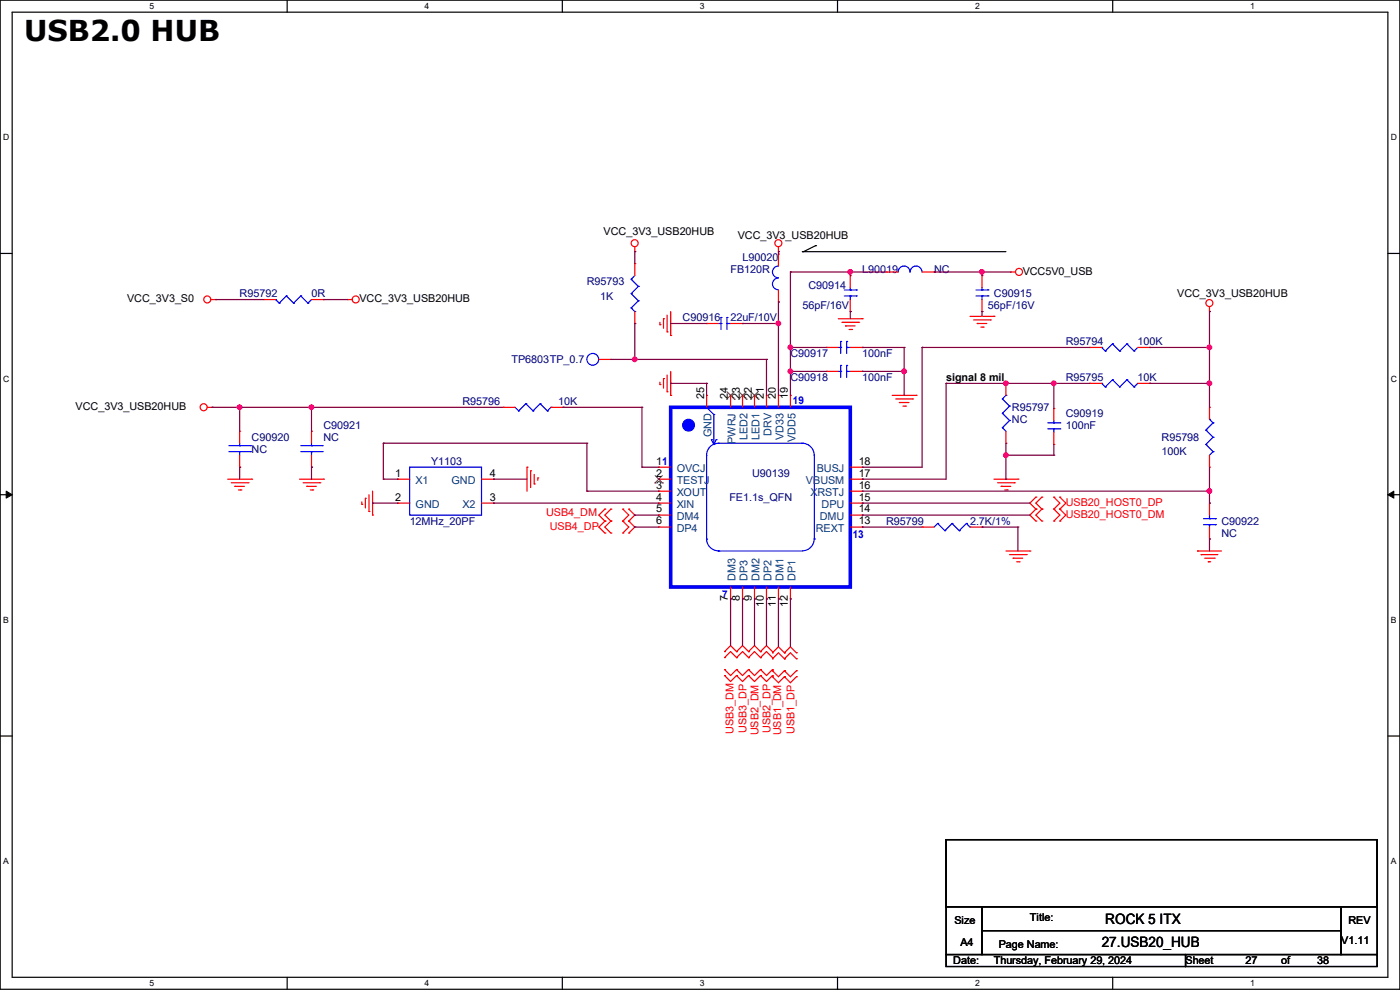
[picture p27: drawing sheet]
<svg xmlns="http://www.w3.org/2000/svg" width="297mm" height="210mm" viewBox="0 0 297 210" stroke-linecap="round" stroke-linejoin="round" font-family="sans-serif">
<defs><g id="words">
<text font-size="6.1" x="5.1" y="8.7">USB2.0 HUB</text>
<g font-size="3">
<text x="234.5" y="196.1">ROCK 5 IIITX</text>
<text x="234.5" y="196.1">ROCK 5 TX</text>
<text x="233.7" y="200.9">27.USB20_HUB</text>
</g>
<g font-size="2.3">
<text x="128.1" y="49.9">VCC_3V3_USB20HUB</text>
<text x="156.5" y="50.6">VCC_3V3_USB20HUB</text>
<text x="217" y="58.3">VCC5V0_USB</text>
<text x="27" y="64.1">VCC_3V3_S0</text>
<text x="76.2" y="64.1">VCC_3V3_USB20HUB</text>
<text x="249.7" y="63.1">VCC_3V3_USB20HUB</text>
<text x="200.7" y="80.9">signal 8 mil</text>
<text x="16" y="87">VCC_3V3_USB20HUB</text>
<text x="149.4" y="84.6" transform="rotate(-90 149.4 84.6)">25</text>
<text x="154.4" y="84.6" transform="rotate(-90 154.4 84.6)">24</text>
<text x="157" y="84.6" transform="rotate(-90 157 84.6)">23</text>
<text x="159.5" y="84.6" transform="rotate(-90 159.5 84.6)">22</text>
<text x="162.1" y="84.6" transform="rotate(-90 162.1 84.6)">21</text>
<text x="164.6" y="84.6" transform="rotate(-90 164.6 84.6)">20</text>
<text x="167.1" y="84.6" transform="rotate(-90 167.1 84.6)">19</text>
<text x="83.9" y="101.1">1</text>
<text x="103.9" y="101.1">4</text>
<text x="139.2" y="101.1">2</text>
<text x="139.2" y="98.6">11</text>
<text x="182.2" y="101.1">17</text>
<text x="182.2" y="98.6">18</text>
<text x="83.9" y="106.2">2</text>
<text x="103.9" y="106.2">3</text>
<text x="139.2" y="103.6">3</text>
<text x="139.2" y="106.2">4</text>
<text x="182.2" y="106.2">15</text>
<text x="182.2" y="103.6">16</text>
<text x="139.2" y="108.7">5</text>
<text x="139.2" y="111.3">6</text>
<text x="182.2" y="111.3">13</text>
<text x="182.2" y="108.7">14</text>
<text x="154.4" y="127.6" transform="rotate(-90 154.4 127.6)">7</text>
<text x="157" y="127.6" transform="rotate(-90 157 127.6)">8</text>
<text x="159.5" y="127.6" transform="rotate(-90 159.5 127.6)">9</text>
<text x="162.1" y="128.8" transform="rotate(-90 162.1 128.8)">10</text>
<text x="164.6" y="128.8" transform="rotate(-90 164.6 128.8)">11</text>
<text x="167.1" y="128.8" transform="rotate(-90 167.1 128.8)">12</text>
<text x="202.5" y="195.9">Size</text>
<text x="218.5" y="195.4">Title:</text>
<text x="286" y="195.9">REV</text>
<text x="203.8" y="200.7">A4</text>
<text x="211.9" y="201">Page Name:</text>
<text x="284.5" y="200.2">V1.11</text>
<text x="202.2" y="204.6">Date:</text>
<text x="210.9" y="204.6">Thursday, February 29, 2024</text>
<text x="251.5" y="204.6">Sheet</text>
<text x="264.2" y="204.6">27</text>
<text x="271.8" y="204.6">of</text>
<text x="279.4" y="204.6">38</text>
</g>
<g font-size="2.3" fill="#000080">
<text x="155" y="58">FB120R</text>
<text x="157.5" y="55.5">L90020</text>
<text x="182.9" y="58">L90019</text>
<text x="198.2" y="58">NC</text>
<text x="50.8" y="63.1">R95792</text>
<text x="66.1" y="63.1">0R</text>
<text x="124.5" y="60.5">R95793</text>
<text x="127.3" y="63.6">1K</text>
<text x="170.2" y="65.6">56pF/16V</text>
<text x="171.5" y="61.3">C90914</text>
<text x="209.6" y="65.6">56pF/16V</text>
<text x="210.9" y="63.1">C90915</text>
<text x="144.8" y="68.2">C90916</text>
<text x="155" y="68.2">22uF/10V</text>
<text x="108.5" y="77">TP6803TP_0.7</text>
<text x="167.7" y="75.8">C90917</text>
<text x="182.9" y="75.8">100nF</text>
<text x="226.1" y="73.2">R95794</text>
<text x="241.3" y="73.2">100K</text>
<text x="167.7" y="80.9">C90918</text>
<text x="182.9" y="80.9">100nF</text>
<text x="226.1" y="80.9">R95795</text>
<text x="241.3" y="80.9">10K</text>
<text x="98.1" y="85.9">R95796</text>
<text x="118.4" y="85.9">10K</text>
<text x="214.7" y="87.2">R95797</text>
<text x="214.7" y="89.7">NC</text>
<text x="226.1" y="88.5">C90919</text>
<text x="53.4" y="93.6">C90920</text>
<text x="68.6" y="91">C90921</text>
<text x="68.6" y="93.6">NC</text>
<text x="226.1" y="91">100nF</text>
<text x="246.4" y="93.6">R95798</text>
<text x="53.4" y="96.1">NC</text>
<text x="91.5" y="98.6">Y1103</text>
<text x="159.6" y="101.2">U90139</text>
<text x="246.4" y="96.6">100K</text>
<text x="154.7" y="106.3">FE1.1s_QFN</text>
<text x="86.9" y="111.3">12MHz_20PF</text>
<text x="188" y="111.3">R95799</text>
<text x="205.8" y="111.3">2.7K/1%</text>
<text x="259.1" y="111.3">C90922</text>
<text x="259.1" y="113.9">NC</text>
</g>
<g font-size="2.3" fill="#00f">
<text x="168.2" y="85.7">19</text>
<text x="180.9" y="114.2">13</text>
<text x="153.2" y="126.9">7</text>
</g>
<g font-size="2.3" fill="#004080">
<text x="151" y="92.8" transform="rotate(-90 151 92.8)">GND</text>
<text x="156" y="94.1" transform="rotate(-90 156 94.1)">PWRJ</text>
<text x="158.6" y="93.4" transform="rotate(-90 158.6 93.4)">LED2</text>
<text x="161.1" y="93.4" transform="rotate(-90 161.1 93.4)">LED1</text>
<text x="163.7" y="92.5" transform="rotate(-90 163.7 92.5)">DRV</text>
<text x="166.2" y="93.4" transform="rotate(-90 166.2 93.4)">VD33</text>
<text x="168.7" y="93.8" transform="rotate(-90 168.7 93.8)">VDD5</text>
<text x="143.6" y="100.2">OVCJ</text>
<text x="173.3" y="100.2">BUSJ</text>
<text x="88.2" y="102.7">X1</text>
<text x="88.2" y="107.8">GND</text>
<text x="95.8" y="102.7">GND</text>
<text x="98.1" y="107.8">X2</text>
<text x="143.6" y="102.7">TESTJ</text>
<text x="143.6" y="105.2">XOUT</text>
<text x="143.6" y="107.8">XIN</text>
<text x="171" y="102.7">VBUSM</text>
<text x="171.9" y="105.2">XRSTJ</text>
<text x="174.3" y="107.8">DPU</text>
<text x="143.6" y="110.3">DM4</text>
<text x="143.6" y="112.9">DP4</text>
<text x="173.1" y="112.9">REXT</text>
<text x="173.9" y="110.3">DMU</text>
<text x="156" y="123.2" transform="rotate(-90 156 123.2)">DM3</text>
<text x="158.6" y="123.2" transform="rotate(-90 158.6 123.2)">DP3</text>
<text x="161.1" y="123.2" transform="rotate(-90 161.1 123.2)">DM2</text>
<text x="163.7" y="123.2" transform="rotate(-90 163.7 123.2)">DP2</text>
<text x="166.2" y="123.2" transform="rotate(-90 166.2 123.2)">DM1</text>
<text x="168.7" y="123.2" transform="rotate(-90 168.7 123.2)">DP1</text>
</g>
<g font-size="2.3" fill="#f00">
<text x="226.1" y="107.3">USB20_HOST0_DP</text>
<text x="115.9" y="109.6">USB4_DM</text>
<text x="116.6" y="112.4">USB4_DP</text>
<text x="226.1" y="109.8">USB20_HOST0_DM</text>
<text x="155.6" y="155.7" transform="rotate(-90 155.6 155.7)">USB3_DM</text>
<text x="158.4" y="155.5" transform="rotate(-90 158.4 155.5)">USB3_DP</text>
<text x="160.9" y="156" transform="rotate(-90 160.9 156)">USB2_DM</text>
<text x="163.4" y="155.5" transform="rotate(-90 163.4 155.5)">USB2_DP</text>
<text x="165.7" y="156" transform="rotate(-90 165.7 156)">USB1_DM</text>
<text x="168.5" y="155.7" transform="rotate(-90 168.5 155.7)">USB1_DP</text>
</g>
<g font-size="1.8">
<text x="31.7" y="1.9">5</text>
<text x="90.1" y="1.9">4</text>
<text x="148.5" y="1.9">3</text>
<text x="206.8" y="1.9">2</text>
<text x="265.2" y="1.9">1</text>
<text x=".7" y="29.8">D</text>
<text x="295.1" y="29.8">D</text>
<text x=".7" y="80.9">C</text>
<text x="295.1" y="80.9">C</text>
<text x=".7" y="132.1">B</text>
<text x="295.1" y="132.1">B</text>
<text x=".7" y="183.3">A</text>
<text x="295.1" y="183.3">A</text>
<text x="31.7" y="209.2">5</text>
<text x="90.1" y="209.2">4</text>
<text x="148.5" y="209.2">3</text>
<text x="206.8" y="209.2">2</text>
<text x="265.2" y="209.2">1</text>
</g>
</g></defs>
<g fill="none" stroke="#000" stroke-width=".25">
<path d="M0 0h297v209.8h-297zM2.6 2.6h291.8v204.7h-291.8zM60.9 0v2.6M119.3 0v2.6M177.7 0v2.6M236.1 0v2.6M0 53.8h2.6M170.2 53.4h.1M170.2 53.4h43.2M173 52.1h.1M173 52.1l-2.5 1.3M294.4 53.8h2.6"/>
<path d="M0 104.9h2.6M294.4 104.9h2.6M0 156.1h2.6M294.4 156.1h2.6M200.7 178.1h91.4v14.2h-91.4zM200.7 192.3h7.6v10.2h-7.6zM208.3 192.3h76.2v5.1h-76.2zM208.3 197.4h76.2v5.1h-76.2zM284.5 192.3h7.6v10.2h-7.6zM60.9 207.3v2.5M119.3 207.3v2.5M177.7 207.3v2.5"/>
<path d="M200.7 202.5h50.8v2.5h-50.8zM236.1 207.3v2.5M251.5 202.5h40.6v2.5h-40.6z"/>
</g>
<path d="M1.3 104.2l1.3 .7-1.3 .8zM294.4 104.9l1.3-.7v1.5z" fill="#000"/>
<path d="M1.3 104.2l1.3 .7-1.3 .8zM294.4 104.9l1.3-.7v1.5z" fill="none" stroke="#000" stroke-width=".21"/>
<g fill="none" stroke="#f00" stroke-width=".25">
<path d="M134.7 53.4h.1M134.7 52.4v1M165.1 53.4h.1M165.1 52.4v1M214.4 57.7h.1M214.4 57.7h1M44.7 63.5h1.1M45.8 63.5h.1M73.7 63.5h.1M73.7 63.5h1M127 76.2h2.6M129.6 76.2h.1"/>
<path d="M140 68.9h.1M140 68.4v.5M140.8 67.6h.1M140.8 67.6v2M141.5 70.4h.1M141.5 66.8v3.6M141.5 79.5v3.6M142.3 71.2h.1M142.3 66.1v5.1M142.3 78.8v5.1M175.3 73.7h.1M175.3 73.7h2.5"/>
<path d="M177.8 67.6h5.1M178.6 68.4h3.6M179.4 69.1h.1M179.4 69.1h2M180.1 69.9h.5M180.4 73.7h2.5M180.6 69.9h.1M182.2 68.4h.1M182.9 67.6h.1M182.9 73.7h.1M205.8 67.1h5.1M206.5 67.9h3.6"/>
<path d="M207.3 68.6h.1M207.3 68.6h2M208.1 69.4h.5M208.6 69.4h.1M210.1 67.9h.1M210.9 67.1h.1M256.6 66.1h.1M256.6 65.1v1M44 86.4h1M45 86.4h.1M111.8 99.1h.1M111.8 99.1v5.1"/>
<path d="M112.6 99.9h.1M112.6 99.9v3.5M140 81.6h.1M140 81.1v.5M140.8 80.3h.1M140.8 80.3v2M141.5 83.1h.1M142.3 83.9h.1M189.3 83.9h5.1M190 84.6h3.6M190.8 85.4h.1M190.8 85.4h2"/>
<path d="M191.6 86.1h.5M192.1 86.1h.1M193.6 84.6h.1M194.4 83.9h.1M231.2 81.3h.1M231.2 81.3h2.5M241.3 81.3h2.6M243.9 81.3h.1M48.3 101.6h5.1M49.1 102.4h3.5M49.8 103.2h.1M49.8 103.2h2.1"/>
<path d="M50.6 103.9h.5M51.1 103.9h.1M52.6 102.4h.1M53.4 101.6h.1M63.5 101.6h5.1M64.3 102.4h3.6M65.1 103.2h.1M65.1 103.2h2M65.8 103.9h.5M66.3 103.9h.1M67.9 102.4h.1M68.6 101.6h.1"/>
<path d="M76.8 107h.1M76.8 106.5v.5M77.5 105.7h.1M77.5 105.7v2M78.3 108.5h.1M78.3 104.9v3.6M79 109.3h.1M79 104.2v5.1M84.4 101.6h.1M84.4 106.7h.1M84.4 101.6h2.5M84.4 106.7h2.5"/>
<path d="M102.2 101.6h2.5M102.2 106.7h2.5M104.7 106.7h.1M104.7 101.6h.1M113.3 102.7h.1M113.3 100.6v2.1M114.1 101.4h.1M114.1 101.4v.5M128.3 108h.1M128.3 110.5h.1M128.3 113.1h.1M128.3 108l-1.3 1.3 1.3 1.2"/>
<path d="M128.3 110.5l-1.3 1.3 1.3 1.3M129.6 108h.1M129.6 110.5h.1M129.6 113.1h.1M129.6 108l-1.3 1.3 1.3 1.2M129.6 110.5l-1.3 1.3 1.3 1.3M132.1 108h.1M132.1 110.5h.1M132.1 113.1h.1M132.1 108l1.3 1.3-1.3 1.2M132.1 110.5l1.3 1.3-1.3 1.3M133.4 110.5h.1"/>
<path d="M133.4 108h.1M133.4 113.1h.1M133.4 108l1.3 1.3-1.3 1.2M133.4 110.5l1.3 1.3-1.3 1.3M195.6 111.8h.1M195.6 111.8h2.6M205.8 111.8h2.5M208.3 111.8h.1M210.9 101.6h5M211.6 102.4h3.6M212.4 103.2h.1M212.4 103.2h2"/>
<path d="M213.1 103.9h.6M213.4 116.9h5.1M213.7 103.9h.1M214.2 117.6h3.5M214.9 118.4h.1M214.9 118.4h2.1M215.2 102.4h.1M215.7 119.2h.5M215.9 101.6h.1M216.2 119.2h.1M217.7 117.6h.1M218.5 116.9h.1"/>
<path d="M219.8 105.5h.1M219.8 108h.1M219.8 110.5h.1M219.8 105.5l-1.3 1.2 1.3 1.3M219.8 108l-1.3 1.3 1.3 1.2M221 108h.1M221 105.5h.1M221 110.5h.1M221 105.5l-1.2 1.2 1.2 1.3M221 108l-1.2 1.3 1.2 1.2M223.6 108h.1M223.6 105.5h.1"/>
<path d="M223.6 110.5h.1M223.6 105.5l1.2 1.2-1.2 1.3M223.6 108l1.2 1.3-1.2 1.2M224.8 108h.1M224.8 105.5h.1M224.8 110.5h.1M224.8 105.5l1.3 1.2-1.3 1.3M224.8 108l1.3 1.3-1.3 1.2M254 116.9h.1M254 116.9h5.1M254.8 117.6h.1M254.8 117.6h3.6"/>
<path d="M255.6 118.4h2M256.3 119.2h.1M256.3 119.2h.5M257.6 118.4h.1M153.7 138.2h.1M153.7 139.5h.1M153.7 138.2l1.3-1.3 1.3 1.3M153.7 139.5l1.3-1.3 1.3 1.3M156.3 138.2h.1M156.3 139.5h.1M156.3 138.2l1.2-1.3 1.3 1.3M156.3 139.5l1.2-1.3 1.3 1.3"/>
<path d="M158.8 138.2h.1M158.8 139.5h.1M158.8 139.5l1.3-1.3 1.2 1.3M158.8 138.2l1.3-1.3 1.2 1.3M161.3 138.2h.1M161.3 139.5h.1M161.3 138.2l1.3-1.3 1.3 1.3M161.3 139.5l1.3-1.3 1.3 1.3M163.9 138.2h.1M163.9 139.5h.1M163.9 138.5h.1M163.9 139.7h.1"/>
<path d="M163.9 138.5l1.2-1.3 1.3 1.3M163.9 139.7l1.2-1.2 1.3 1.2M166.4 138.5h.1M166.4 139.7h.1M166.4 138.5l1.3-1.3 1.3 1.3M166.4 139.7l1.3-1.2 1.3 1.2M169 138.5h.1M169 139.7h.1M153.7 143.3h.1M153.7 142h.1M153.7 143.3l1.3 1.3 1.3-1.3M153.7 142l1.3 1.3 1.3-1.3"/>
<path d="M156.3 143.3h.1M156.3 142h.1M156.3 143.3l1.2 1.3 1.3-1.3M156.3 142l1.2 1.3 1.3-1.3M158.8 143.3h.1M158.8 142h.1M158.8 142l1.3 1.3 1.2-1.3M158.8 143.3l1.3 1.3 1.2-1.3M161.3 143.3h.1M161.3 142h.1M161.3 143.3l1.3 1.3 1.3-1.3M161.3 142l1.3 1.3 1.3-1.3"/>
<path d="M163.9 143.3h.1M163.9 142h.1M163.9 143.6h.1M163.9 142.3h.1M163.9 143.6l1.2 1.2 1.3-1.2M163.9 142.3l1.2 1.3 1.3-1.3M166.4 143.6h.1M166.4 142.3h.1M166.4 143.6l1.3 1.2 1.3-1.2M166.4 142.3l1.3 1.3 1.3-1.3M169 143.6h.1M169 142.3h.1"/>
<circle cx="134.6" cy="51.6" r=".74"/>
<circle cx="165.1" cy="51.6" r=".74"/>
<circle cx="216.2" cy="57.7" r=".74"/>
<circle cx="44" cy="63.5" r=".74"/>
<circle cx="75.5" cy="63.5" r=".74"/>
<circle cx="256.6" cy="64.3" r=".74"/>
<circle cx="43.2" cy="86.4" r=".74"/>
</g>
<g fill="none" stroke="#00f" stroke-width=".25">
<path d="M177.8 73.7h.6M178.4 73.7h.1M178.4 72.4h.1M178.4 72.4v2.6M179.6 73.7h.1M179.6 72.4h.1M179.6 73.7h.8M179.6 72.4v2.6M86.9 99.1h15.3v10.2h-15.3zM233.7 81.3h.1M233.7 81.3l.8 .8M234.5 82.1h.1"/>
<path d="M236 80.6h.1M236 80.6l1.5 1.5M236 80.6l-1.5 1.5M237.5 82.1h.1M239.1 80.6h.1M239.1 80.6l1.5 1.5M239.1 80.6l-1.6 1.5M240.6 82.1h.1M241.3 81.3l-.7 .8M198.9 111h.1M198.9 111l-.7 .8M198.9 111l1.5 1.6"/>
<path d="M200.4 112.6h.1M202 111h.1M202 111l-1.6 1.6M202 111l1.5 1.6M203.5 112.6h.1M205 111h.1M205 111l-1.5 1.6M205 111l.8 .8M205.8 111.8h.1"/>
<circle cx="125.8" cy="76.2" r="1.25"/>
</g>
<path d="M142.3 86.4h38.1v38.1h-38.1z" fill="none" stroke="#00f" stroke-width=".76"/>
<circle cx="146.1" cy="90.2" r="1.25" fill="#00f"/>
<g fill="none" stroke="#00f" stroke-width=".25">
<path d="M133.9 59.2h.1M133.9 59.2l1.5 1.5M134.7 58.5l-.8 .7M165.1 59a1.25 1.25 0 0 0-1.2 1.2 1.25 1.25 0 0 0 1.2 1.3M165.1 56.4a1.25 1.25 0 0 0-1.2 1.3 1.25 1.25 0 0 0 1.2 1.2M190.5 57.7a1.25 1.25 0 0 1 1.3-1.3 1.25 1.25 0 0 1 1.2 1.3M193.1 57.7a1.25 1.25 0 0 1 1.2-1.3 1.25 1.25 0 0 1 1.3 1.3M58.5 63.5h.1M58.5 63.5l.7 .8M59.2 64.3h.1M60.7 62.8h.1M60.7 62.8l1.6 1.5"/>
<path d="M60.7 62.8l-1.5 1.5M62.3 64.3h.1M63.8 62.8h.1M63.8 62.8l1.5 1.5M63.8 62.8l-1.5 1.5M65.3 64.3h.1M66.1 63.5l-.8 .8M133.9 62.3h.1M133.9 65.3h.1M133.9 62.3l1.5 1.5M133.9 65.3l.8 .8M134.7 66.1h.1"/>
<path d="M135.4 60.7h.1M135.4 63.8h.1M135.4 60.7l-1.5 1.6M135.4 63.8l-1.5 1.5M152.4 68.6h.6M153 68.6h.1M153 67.4h.1M153 67.4v2.5M154.2 68.6h.1M154.2 67.4h.1M154.2 68.6h.8M154.2 67.4v2.5"/>
<path d="M177.8 78.8h.6M178.4 78.8h.1M178.4 77.5h.1M178.4 77.5v2.6M179.1 61.5h2.6M179.1 62.8h2.6M179.6 78.8h.1M179.6 77.5h.1M179.6 78.8h.8M179.6 77.5v2.6M180.4 61.5h.1M180.4 62.8h.1"/>
<path d="M180.4 61v.5M180.4 62.8v.7M181.7 61.5h.1M181.7 62.8h.1M207.1 61.5h2.5M207.1 62.8h2.5M208.3 61.5h.1M208.3 62.8h.1M208.3 61v.5M208.3 62.8v.7M209.6 61.5h.1M209.6 62.8h.1"/>
<path d="M233.7 73.7h.1M233.7 73.7l.8 .8M234.5 74.5h.1M236 72.9h.1M236 72.9l1.5 1.6M236 72.9l-1.5 1.6M237.5 74.5h.1M239.1 72.9h.1M239.1 72.9l1.5 1.6M239.1 72.9l-1.6 1.6M240.6 74.5h.1M241.3 73.7l-.7 .8"/>
<path d="M48.6 95.8h4.5M48.6 94.5h4.5M50.8 94.5h.1M50.8 95.8h.1M50.8 94v.5M50.8 95.8v.8M53.1 95.8h.1M53.1 94.5h.1M63.8 95.8h4.6M63.8 94.5h4.6M66.1 94.5h.1M66.1 95.8h.1"/>
<path d="M66.1 94v.5M66.1 95.8v.8M68.4 95.8h.1M68.4 94.5h.1M109.3 86.4l.7 .8M110 87.2h.1M111.5 85.6h.1M111.5 85.6l-1.5 1.6M111.5 85.6l1.6 1.6M113.1 87.2h.1M114.6 85.6h.1M114.6 85.6l-1.5 1.6"/>
<path d="M114.6 85.6l1.5 1.6M116.1 87.2h.1M116.9 86.4h.1M116.9 86.4l-.8 .8M149.9 86.4l1.5 1.5M150.9 93.3h.1M150.9 93.3l.5 1M151.4 87.9h.1M151.4 94.3h.1M151.4 87.9v6.4M151.9 93.3h.1M151.9 93.3l-.5 1"/>
<path d="M170.2 94h.1M170.2 94h-17.7a2.52 2.52 0 0 0-2.6 2.6v17.7M170.2 94a2.52 2.52 0 0 1 2.5 2.6l.1 17.7M212.6 90.7h.1M212.6 87.7h.1M212.6 84.6h.1M212.6 90.7l.8 .8M212.6 87.7l1.6 1.5M212.6 84.6l1.6 1.5M213.4 83.9h.1M213.4 83.9l-.8 .7M214.2 89.2h.1"/>
<path d="M214.2 86.1h.1M214.2 89.2l-1.6 1.5M214.2 86.1l-1.6 1.6M222.3 89.7h2.5M222.3 91h2.5M223.6 89.7h.1M223.6 91h.1M223.6 89.2v.5M223.6 91v.7M224.8 89.7h.1M224.8 91h.1M255.8 94.3h.1"/>
<path d="M255.8 91.2h.1M255.8 94.3l1.5 1.5M255.8 91.2l1.5 1.6M256.6 88.9h.1M256.6 88.9l.7 .8M257.3 95.8h.1M257.3 92.8h.1M257.3 89.7h.1M257.3 95.8l-.7 .8M257.3 92.8l-1.5 1.5M257.3 89.7l-1.5 1.5M149.9 114.3h.1"/>
<path d="M149.9 114.3a2.52 2.52 0 0 0 2.6 2.5h-.1M152.4 116.9h.1M152.4 116.9h17.8M172.7 114.3a2.52 2.52 0 0 1-2.5 2.5M172.8 114.3h.1M255.3 111.3h2.6M255.3 110h2.6M256.6 111.3h.1M256.6 110h.1M256.6 109.3v.7M256.6 111.3v.5M257.9 111.3h.1"/>
<path d="M257.9 110h.1"/>
<circle cx="146.1" cy="90.2" r="1.25"/>
</g>
<g fill="none" stroke="#f00" stroke-width=".25">
<path d="M134.7 55.9h.1M134.7 55.9v2.6M165.1 53.9h.1M165.1 53.9v2.5M180.4 58.5h.1M180.4 58.5v2.5M188 57.7h.1M188 57.7h2.5M195.6 57.7h2.6M198.2 57.7h.1M208.3 58.5h.1M208.3 58.5v2.5"/>
<path d="M55.9 63.5h.1M55.9 63.5h2.6M66.1 63.5h2.5M68.6 63.5h.1M134.7 68.6h.1M134.7 66.1v2.5M149.9 68.6h.1M149.9 68.6h2.5M155 68.6h2.5M157.5 68.6h.1M165.1 64.1h.1M165.1 61.5v2.6"/>
<path d="M175.3 78.8h.1M175.3 78.8h2.5M180.4 66.1h.1M180.4 63.5v2.6M180.4 78.8h2.5M182.9 78.8h.1M208.3 66.1h.1M208.3 63.5v2.6M231.2 73.7h.1M231.2 73.7h2.5M241.3 73.7h2.6M243.9 73.7h.1"/>
<path d="M50.8 91.5h.1M50.8 99.1h.1M50.8 91.5v2.5M50.8 96.6v2.5M66.1 91.5h.1M66.1 99.1h.1M66.1 91.5v2.5M66.1 96.6v2.5M106.7 86.4h.1M106.7 86.4h2.6M116.9 86.4h2.5M119.4 86.4h.1"/>
<path d="M139.7 99.1h.1M139.7 99.1h2.6M149.9 83.9h.1M149.9 83.9v2.5M155 83.9h.1M155 83.9v2.5M157.5 83.9h.1M157.5 83.9v2.5M160.1 83.9h.1M160.1 83.9v2.5M162.6 83.9h.1M162.6 83.9v2.5"/>
<path d="M165.1 83.9h.1M165.1 83.9v2.5M167.7 83.9h.1M167.7 83.9v2.5M180.4 99.1h2.5M182.9 99.1h.1M213.4 94h.1M213.4 81.3h.1M213.4 81.3v2.6M213.4 91.5v2.5M223.6 86.7h.1M223.6 94.3h.1"/>
<path d="M223.6 86.7v2.5M223.6 91.7v2.6M256.6 99.1h.1M256.6 86.4h.1M256.6 86.4v2.5M256.6 96.6v2.5M139.7 101.6h.1M139.7 104.2h.1M139.7 106.7h.1M139.7 109.3h.1M139.7 111.8h.1M139.7 101.6h2.6"/>
<path d="M139.7 104.2h2.6M139.7 106.7h2.6M139.7 109.3h2.6M139.7 111.8h2.6M180.4 101.6h2.5M180.4 104.2h2.5M180.4 106.7h2.5M180.4 109.3h2.5M180.4 111.8h2.5M182.9 111.8h.1M182.9 109.3h.1M182.9 106.7h.1"/>
<path d="M182.9 104.2h.1M182.9 101.6h.1M256.6 114.3h.1M256.6 106.7h.1M256.6 106.7v2.6M256.6 111.8v2.5M155 127h.1M155 124.5v2.5M157.5 127h.1M157.5 124.5v2.5M160.1 127h.1M160.1 124.5v2.5"/>
<path d="M162.6 127h.1M162.6 124.5v2.5M165.1 127h.1M165.1 124.5v2.5M167.7 127h.1M167.7 124.5v2.5"/>
</g>
<g fill="none" stroke="#804000" stroke-width=".21">
<path d="M154.2 84.7h.1M154.2 83.1l1.6 1.6M155.7 83.1l-1.5 1.6M155.8 84.7h.1M156.7 84.7h.1M156.8 83.1l1.5 1.6M158.3 83.1l-1.6 1.6M158.3 84.7h.1M159.3 84.7h.1M159.3 83.1l1.6 1.6M160.8 83.1l-1.5 1.6M160.9 84.7h.1"/>
<path d="M138.9 102.4h.1M139 100.9l1.5 1.5M140.5 100.9l-1.6 1.5M140.5 102.4h.1"/>
</g>
<path d="M134.7 53.4h.1M134.7 53.4v2.5M165.1 53.4h.1M165.1 53.4v.5M167.7 57.7h.1M167.7 57.7h20.3M167.7 57.7v16M180.4 57.7h.1M180.4 57.7v.8" fill="none" stroke="#800040" stroke-width=".25"/>
<circle cx="180.4" cy="57.7" r=".49" fill="#f0f"/>
<circle cx="180.4" cy="57.7" r=".49" fill="none" stroke="#f0f" stroke-width=".25"/>
<path d="M198.2 57.7h.1M198.2 57.7h16.2M208.3 57.7h.1M208.3 57.7v.8" fill="none" stroke="#800040" stroke-width=".25"/>
<circle cx="208.3" cy="57.7" r=".49" fill="#f0f"/>
<circle cx="208.3" cy="57.7" r=".49" fill="none" stroke="#f0f" stroke-width=".25"/>
<g fill="none" stroke="#800040" stroke-width=".25">
<path d="M45.8 63.5h.1M45.8 63.5h10.1M68.6 63.5h.1M68.6 63.5h5.1M142.3 68.6h.1M142.3 68.6h7.6M157.5 68.6h.1M157.5 68.6h7.6M165.1 64.1h.1M165.1 68.6h.1M165.1 64.1v19.8M180.4 66.1h.1"/>
<path d="M180.4 66.1v1.5M208.3 66.1h.1M208.3 66.1v1M256.6 66.1h.1M256.6 66.1v7.6"/>
</g>
<circle cx="165.1" cy="68.6" r=".49" fill="#f0f"/>
<circle cx="165.1" cy="68.6" r=".49" fill="none" stroke="#f0f" stroke-width=".25"/>
<path d="M134.7 68.6h.1M134.7 68.6v7.6M167.7 73.7h.1M167.7 73.7v5.1M167.7 73.7h7.6" fill="none" stroke="#800040" stroke-width=".25"/>
<circle cx="167.7" cy="73.7" r=".49" fill="#f0f"/>
<circle cx="167.7" cy="73.7" r=".49" fill="none" stroke="#f0f" stroke-width=".25"/>
<path d="M182.9 73.7h.1M182.9 73.7h8.9M191.8 73.7h.1M191.8 73.7v5.1M195.6 73.7h.1M195.6 73.7h35.6M195.6 73.7v25.4M243.9 73.7h.1M243.9 73.7h12.7v7.6M256.6 81.3h.1" fill="none" stroke="#800040" stroke-width=".25"/>
<circle cx="256.6" cy="73.7" r=".49" fill="#f0f"/>
<circle cx="256.6" cy="73.7" r=".49" fill="none" stroke="#f0f" stroke-width=".25"/>
<circle cx="256.6" cy="81.3" r=".49" fill="#f0f"/>
<circle cx="256.6" cy="81.3" r=".49" fill="none" stroke="#f0f" stroke-width=".25"/>
<path d="M129.6 76.2h33M134.7 76.2h.1M162.6 76.2h.1" fill="none" stroke="#800040" stroke-width=".25"/>
<circle cx="134.6" cy="76.2" r=".49" fill="#f0f"/>
<circle cx="134.6" cy="76.2" r=".49" fill="none" stroke="#f0f" stroke-width=".25"/>
<path d="M162.6 76.2h.1M162.6 76.2v7.7M167.7 78.8h.1M167.7 78.8v5.1" fill="none" stroke="#800040" stroke-width=".25"/>
<circle cx="167.7" cy="78.8" r=".49" fill="#f0f"/>
<circle cx="167.7" cy="78.8" r=".49" fill="none" stroke="#f0f" stroke-width=".25"/>
<path d="M167.7 78.8h.1M167.7 78.8h7.6M182.9 78.8h.1M182.9 78.8h8.9" fill="none" stroke="#800040" stroke-width=".25"/>
<circle cx="191.8" cy="78.8" r=".49" fill="#f0f"/>
<circle cx="191.8" cy="78.8" r=".49" fill="none" stroke="#f0f" stroke-width=".25"/>
<path d="M191.8 78.8h.1M191.8 78.8v5.1M142.3 81.3h.1M142.3 81.3h7.6M149.9 81.3h.1M149.9 81.3v2.6M200.7 81.3h.1M200.7 81.3h22.9M200.7 81.3v20.3M213.4 81.3h.1" fill="none" stroke="#800040" stroke-width=".25"/>
<circle cx="213.4" cy="81.3" r=".49" fill="#f0f"/>
<circle cx="213.4" cy="81.3" r=".49" fill="none" stroke="#f0f" stroke-width=".25"/>
<path d="M223.6 81.3h.1M223.6 81.3h7.6" fill="none" stroke="#800040" stroke-width=".25"/>
<circle cx="223.5" cy="81.3" r=".49" fill="#f0f"/>
<circle cx="223.5" cy="81.3" r=".49" fill="none" stroke="#f0f" stroke-width=".25"/>
<path d="M45 86.4h.1M45 86.4h5.8M50.8 86.4h.1M50.8 86.4v5.1M223.6 81.3h.1M223.6 81.3v5.4M243.9 81.3h.1M243.9 81.3h12.7M256.6 81.3h.1M256.6 81.3v5.1" fill="none" stroke="#800040" stroke-width=".25"/>
<circle cx="50.8" cy="86.4" r=".49" fill="#f0f"/>
<circle cx="50.8" cy="86.4" r=".49" fill="none" stroke="#f0f" stroke-width=".25"/>
<path d="M50.8 86.4h.1M50.8 86.4h55.9M66.1 86.4h.1" fill="none" stroke="#800040" stroke-width=".25"/>
<circle cx="66.1" cy="86.4" r=".49" fill="#f0f"/>
<circle cx="66.1" cy="86.4" r=".49" fill="none" stroke="#f0f" stroke-width=".25"/>
<g fill="none" stroke="#800040" stroke-width=".25">
<path d="M66.1 86.4h.1M66.1 86.4v5.1M81.3 94h.1M81.3 94h43.2M81.3 94v7.6M119.4 86.4h.1M119.4 86.4h16.8M124.5 94h.1M124.5 94v10.2M136.2 86.4h.1M136.2 86.4v12.7M213.4 96.6h.1"/>
<path d="M213.4 94v7.6M213.4 96.6h10.2M223.6 96.6h.1M223.6 94.3v2.3M213.4 101.6h.1"/>
</g>
<circle cx="213.4" cy="96.5" r=".49" fill="#f0f"/>
<circle cx="213.4" cy="96.5" r=".49" fill="none" stroke="#f0f" stroke-width=".25"/>
<g fill="none" stroke="#800040" stroke-width=".25">
<path d="M50.8 99.1h.1M50.8 99.1v2.5M66.1 99.1h.1M66.1 99.1v2.5M136.2 99.1h.1M136.2 99.1h3.5M182.9 99.1h.1M182.9 99.1h12.7M256.6 99.1v5.1M81.3 101.6h.1M81.3 101.6h3.1M104.7 101.6h.1"/>
<path d="M104.7 101.6h7.1M124.5 104.2h.1M124.5 104.2h15.2M182.9 101.6h.1M182.9 101.6h17.8M182.9 104.2h73.7M256.6 104.2h.1"/>
</g>
<circle cx="256.6" cy="104.2" r=".49" fill="#f0f"/>
<circle cx="256.6" cy="104.2" r=".49" fill="none" stroke="#f0f" stroke-width=".25"/>
<g fill="none" stroke="#800040" stroke-width=".25">
<path d="M79 106.7h.1M79 106.7h5.4M104.7 106.7h.1M104.7 106.7h35M134.7 109.3h.1M134.7 111.8h.1M134.7 109.3h5M134.7 111.8h5M182.9 106.7h.1M182.9 109.3h.1M182.9 111.8h.1M182.9 106.7h35.6"/>
<path d="M182.9 109.3h35.6M182.9 111.8h12.7M208.3 111.8h.1M208.3 111.8h7.6M215.9 111.8h.1M215.9 111.8v5.1M256.6 106.7h.1M256.6 114.3h.1M256.6 104.2v2.5M256.6 114.3v2.6M155 127h.1M155 127v9.9"/>
<path d="M157.5 127h.1M157.5 127v9.9M160.1 127h.1M160.1 127v9.9M162.6 127h.1M162.6 127v9.9M165.1 127h.1M165.1 127v10.2M167.7 127h.1M167.7 127v10.2"/>
</g>
<circle cx="180.4" cy="57.7" r=".49" fill="#f0f"/>
<circle cx="180.4" cy="57.7" r=".49" fill="none" stroke="#f0f" stroke-width=".25"/>
<circle cx="208.3" cy="57.7" r=".49" fill="#f0f"/>
<circle cx="208.3" cy="57.7" r=".49" fill="none" stroke="#f0f" stroke-width=".25"/>
<circle cx="165.1" cy="68.6" r=".49" fill="#f0f"/>
<circle cx="165.1" cy="68.6" r=".49" fill="none" stroke="#f0f" stroke-width=".25"/>
<circle cx="167.7" cy="73.7" r=".49" fill="#f0f"/>
<circle cx="167.7" cy="73.7" r=".49" fill="none" stroke="#f0f" stroke-width=".25"/>
<circle cx="256.6" cy="73.7" r=".49" fill="#f0f"/>
<circle cx="256.6" cy="73.7" r=".49" fill="none" stroke="#f0f" stroke-width=".25"/>
<circle cx="256.6" cy="81.3" r=".49" fill="#f0f"/>
<circle cx="256.6" cy="81.3" r=".49" fill="none" stroke="#f0f" stroke-width=".25"/>
<circle cx="134.6" cy="76.2" r=".49" fill="#f0f"/>
<circle cx="134.6" cy="76.2" r=".49" fill="none" stroke="#f0f" stroke-width=".25"/>
<circle cx="167.7" cy="78.8" r=".49" fill="#f0f"/>
<circle cx="167.7" cy="78.8" r=".49" fill="none" stroke="#f0f" stroke-width=".25"/>
<circle cx="191.8" cy="78.8" r=".49" fill="#f0f"/>
<circle cx="191.8" cy="78.8" r=".49" fill="none" stroke="#f0f" stroke-width=".25"/>
<circle cx="213.4" cy="81.3" r=".49" fill="#f0f"/>
<circle cx="213.4" cy="81.3" r=".49" fill="none" stroke="#f0f" stroke-width=".25"/>
<circle cx="223.5" cy="81.3" r=".49" fill="#f0f"/>
<circle cx="223.5" cy="81.3" r=".49" fill="none" stroke="#f0f" stroke-width=".25"/>
<circle cx="50.8" cy="86.4" r=".49" fill="#f0f"/>
<circle cx="50.8" cy="86.4" r=".49" fill="none" stroke="#f0f" stroke-width=".25"/>
<circle cx="66.1" cy="86.4" r=".49" fill="#f0f"/>
<circle cx="66.1" cy="86.4" r=".49" fill="none" stroke="#f0f" stroke-width=".25"/>
<circle cx="213.4" cy="96.5" r=".49" fill="#f0f"/>
<circle cx="213.4" cy="96.5" r=".49" fill="none" stroke="#f0f" stroke-width=".25"/>
<circle cx="256.6" cy="104.2" r=".49" fill="#f0f"/>
<circle cx="256.6" cy="104.2" r=".49" fill="none" stroke="#f0f" stroke-width=".25"/>
<use href="#words"/>
</svg>
